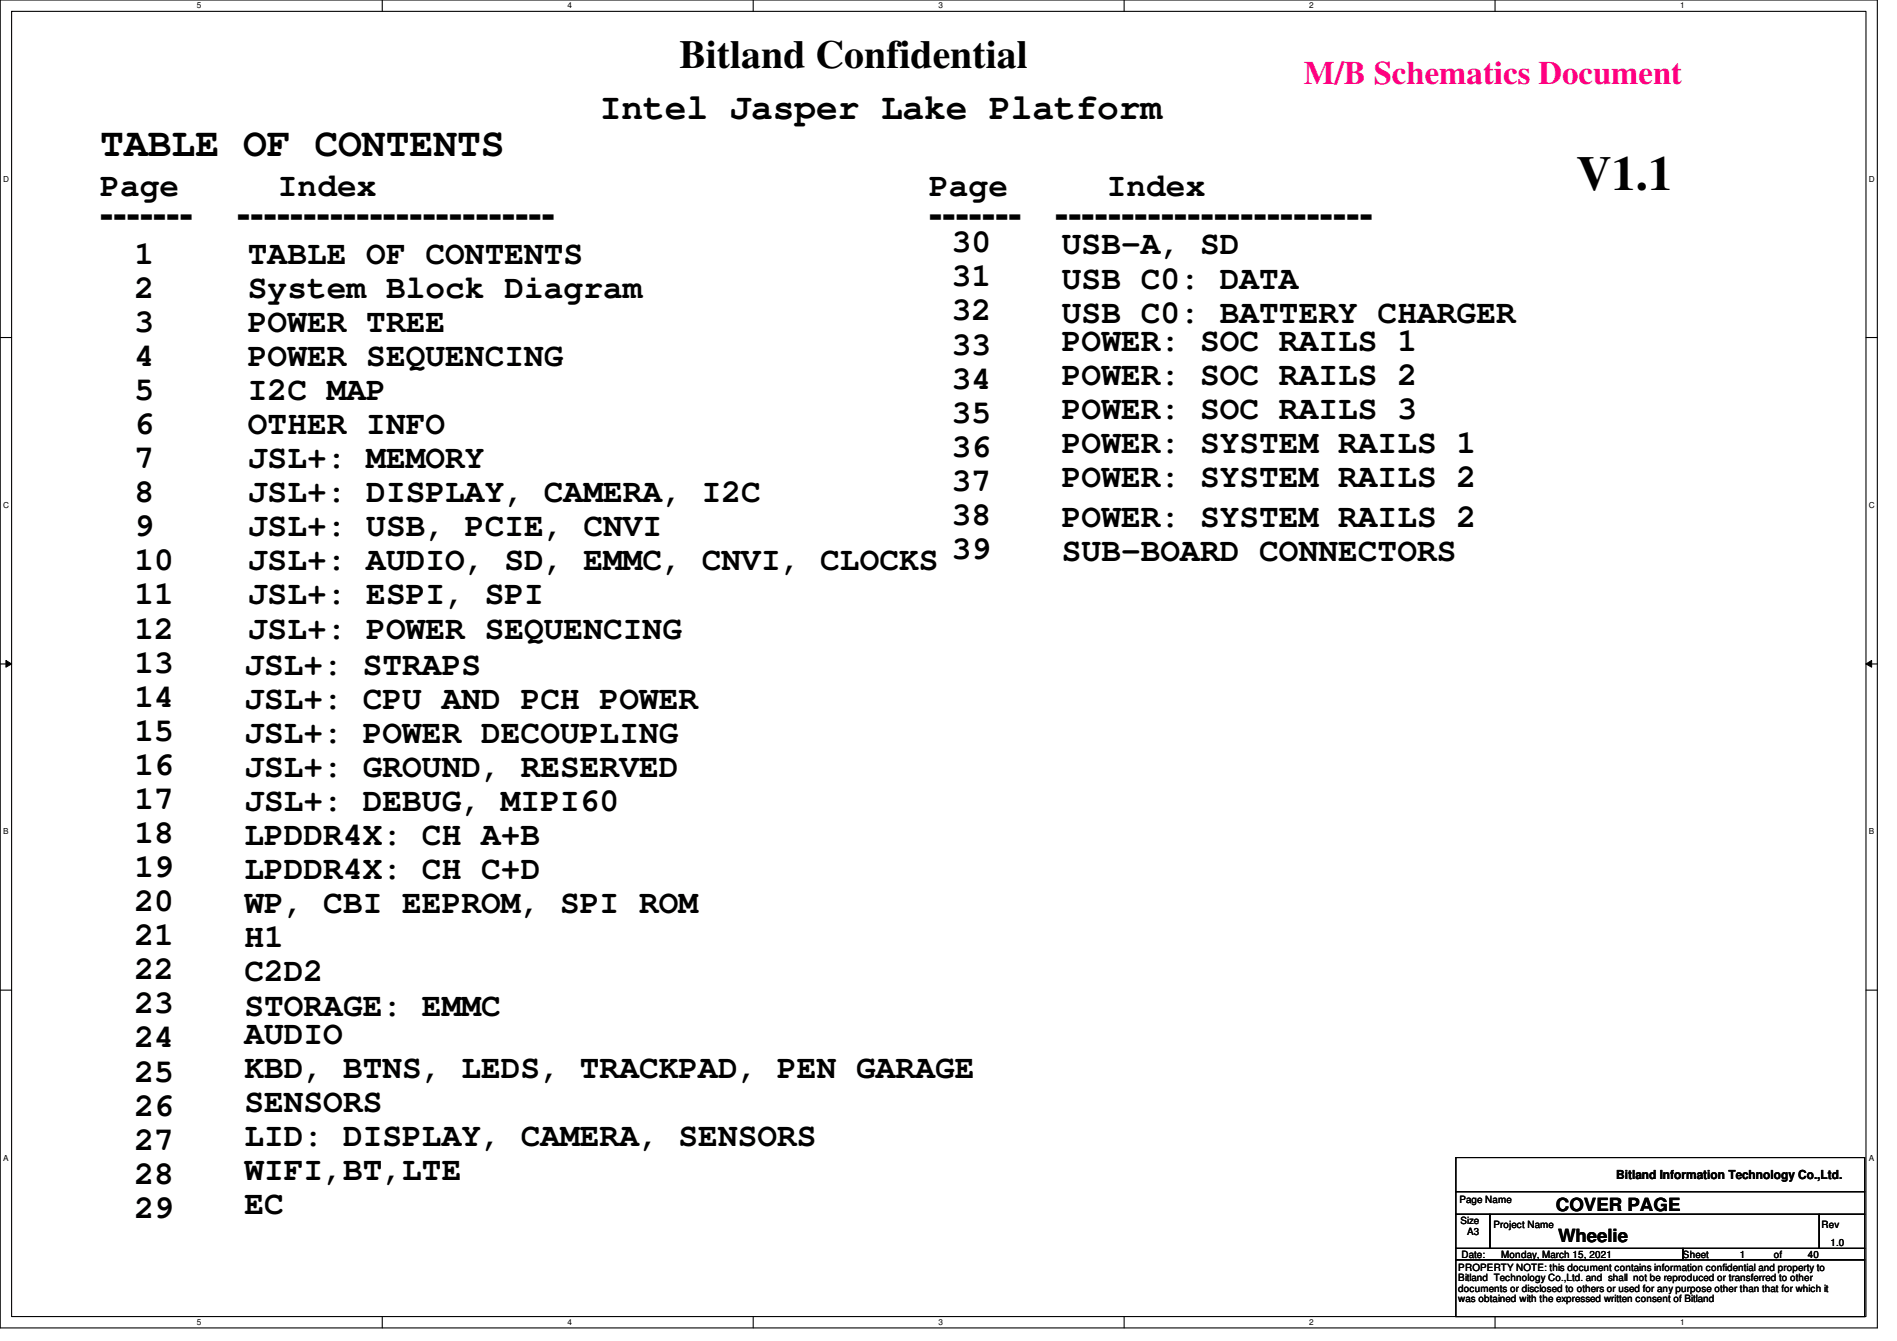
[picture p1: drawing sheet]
<svg xmlns="http://www.w3.org/2000/svg" width="297mm" height="210mm" viewBox="0 0 297 210" stroke-linecap="round" stroke-linejoin="round" font-family="sans-serif">
<defs><g id="words">
<text font-size="7.6" x="246.8" y="29.7">V1.1</text>
<g font-size="6.2">
<text x="106.4" y="10.7">Bitland Confidential</text>
<text x="15.7" y="24.4">TABLE OF CONTENTS</text>
<text x="15.7" y="35.6">-------</text>
<text x="37.2" y="35.6">------------------------</text>
<text x="145.5" y="35.6">-------</text>
<text x="165.2" y="35.6">------------------------</text>
</g>
<text font-size="5.7" x="93.9" y="18.6">Intel Jasper Lake Platform</text>
<text font-size="5.1" fill="#ff0080" x="204.2" y="13.2">M/B Schematics Document</text>
<g font-size="5.1">
<text x="15.7" y="30.6">Page</text>
<text x="43.5" y="30.6">Index</text>
<text x="145.5" y="30.6">Page</text>
<text x="173.3" y="30.6">Index</text>
<text x="21" y="41.3">1</text>
<text x="38.8" y="41.3">TABLE OF CONTENTS</text>
<text x="149" y="39.5">30</text>
<text x="166.3" y="39.8">USB-A, SD</text>
<text x="21" y="46.6">2</text>
<text x="38.8" y="46.6">System Block Diagram</text>
<text x="149" y="44.8">31</text>
<text x="166.3" y="45.2">USB C0: DATA</text>
<text x="21" y="51.9">3</text>
<text x="38.8" y="51.9">POWER TREE</text>
<text x="149" y="50.2">32</text>
<text x="166.3" y="50.5">USB C0: BATTERY CHARGER</text>
<text x="21" y="57.3">4</text>
<text x="38.8" y="57.3">POWER SEQUENCING</text>
<text x="149" y="55.5">33</text>
<text x="166.3" y="54.9">POWER: SOC RAILS 1</text>
<text x="21" y="62.6">5</text>
<text x="38.8" y="62.6">I2C MAP</text>
<text x="149" y="60.8">34</text>
<text x="166.3" y="60.3">POWER: SOC RAILS 2</text>
<text x="166.3" y="65.6">POWER: SOC RAILS 3</text>
<text x="21" y="67.9">6</text>
<text x="38.8" y="67.9">OTHER INFO</text>
<text x="149" y="71.5">36</text>
<text x="149" y="66.2">35</text>
<text x="166.3" y="71">POWER: SYSTEM RAILS 1</text>
<text x="21" y="73.3">7</text>
<text x="38.8" y="73.3">JSL+: MEMORY</text>
<text x="149" y="76.8">37</text>
<text x="166.3" y="76.3">POWER: SYSTEM RAILS 2</text>
<text x="21" y="78.6">8</text>
<text x="21" y="83.9">9</text>
<text x="38.8" y="78.6">JSL+: DISPLAY, CAMERA, I2C</text>
<text x="38.8" y="83.9">JSL+: USB, PCIE, CNVI</text>
<text x="149" y="82.2">38</text>
<text x="166.3" y="82.5">POWER: SYSTEM RAILS 2</text>
<text x="21" y="89.3">10</text>
<text x="38.8" y="89.3">JSL+: AUDIO, SD, EMMC, CNVI, CLOCKS</text>
<text x="149" y="87.5">39</text>
<text x="166.3" y="87.8">SUB-BOARD CONNECTORS</text>
<text x="21" y="94.6">11</text>
<text x="38.8" y="94.6">JSL+: ESPI, SPI</text>
<text x="21" y="99.9">12</text>
<text x="38.8" y="99.9">JSL+: POWER SEQUENCING</text>
<text x="21" y="105.3">13</text>
<text x="38.3" y="105.6">JSL+: STRAPS</text>
<text x="21" y="110.6">14</text>
<text x="38.3" y="111">JSL+: CPU AND PCH POWER</text>
<text x="21" y="116">15</text>
<text x="38.3" y="116.3">JSL+: POWER DECOUPLING</text>
<text x="21" y="121.3">16</text>
<text x="38.3" y="121.6">JSL+: GROUND, RESERVED</text>
<text x="21" y="132">18</text>
<text x="21" y="126.6">17</text>
<text x="38.3" y="127">JSL+: DEBUG, MIPI60</text>
<text x="21" y="137.3">19</text>
<text x="38.3" y="132.3">LPDDR4X: CH A+B</text>
<text x="38.3" y="137.6">LPDDR4X: CH C+D</text>
<text x="21" y="142.6">20</text>
<text x="38.3" y="143">WP, CBI EEPROM, SPI ROM</text>
<text x="21" y="148">21</text>
<text x="38.3" y="148.3">H1</text>
<text x="21" y="153.3">22</text>
<text x="38.3" y="153.6">C2D2</text>
<text x="21" y="158.6">23</text>
<text x="38.3" y="159">STORAGE: EMMC</text>
<text x="21" y="164">24</text>
<text x="38.3" y="163.4">AUDIO</text>
<text x="21" y="169.3">25</text>
<text x="38.3" y="168.7">KBD, BTNS, LEDS, TRACKPAD, PEN GARAGE</text>
<text x="21" y="174.6">26</text>
<text x="21" y="180">27</text>
<text x="38.3" y="174.1">SENSORS</text>
<text x="38.3" y="179.4">LID: DISPLAY, CAMERA, SENSORS</text>
<text x="21" y="185.3">28</text>
<text x="38.3" y="184.7">WIFI,BT,LTE</text>
<text x="21" y="190.6">29</text>
<text x="38.3" y="190.1">EC</text>
</g>
<g font-size="2.8">
<text x="243.6" y="189.5">COVER PAGE</text>
<text x="244" y="194.5">Wheelie</text>
</g>
<text font-size="1.9" x="253.1" y="184.6">Bitland Information Technology Co.,Ltd.</text>
<g font-size="1.6">
<text x="228.5" y="188.3">Page Name</text>
<text x="228.7" y="191.5">Size</text>
<text x="228.9" y="196.8">Date:</text>
<text x="229.7" y="193.3">A3</text>
<text x="233.8" y="192.2">Project Name</text>
<text x="235.1" y="196.8">Monday, March 15, 2021</text>
<text x="263.5" y="196.8">Sheet</text>
<text x="272.4" y="196.8">1</text>
<text x="277.7" y="196.8">of</text>
<text x="283.1" y="196.8">40</text>
<text x="285.2" y="192.2">Rev</text>
<text x="286.6" y="195.1">1.0</text>
<text x="228.3" y="199">PROPERTY NOTE: this document contains information confidential and property to</text>
<text x="228.3" y="200.6">Bitland Technology Co.,Ltd. and shall not be reproduced or transferred to other</text>
<text x="228.3" y="202.2">documents or disclosed to others or used for any purpose other than that for which it</text>
<text x="228.3" y="203.8">was obtained with the expressed written consent of Bitland</text>
</g>
<g font-size="1.3">
<text x="30.8" y="1.3">5</text>
<text x="88.9" y="1.3">4</text>
<text x="146.9" y="1.3">3</text>
<text x="205" y="1.3">2</text>
<text x="263.1" y="1.3">1</text>
<text x=".5" y="28.4">D</text>
<text x="292.6" y="28.4">D</text>
<text x=".5" y="79.5">C</text>
<text x="292.6" y="79.5">C</text>
<text x=".5" y="130.6">B</text>
<text x="292.6" y="130.6">B</text>
<text x=".5" y="181.7">A</text>
<text x="292.6" y="181.7">A</text>
<text x="30.8" y="207.4">5</text>
<text x="88.9" y="207.4">4</text>
<text x="146.9" y="207.4">3</text>
<text x="205" y="207.4">2</text>
<text x="263.1" y="207.4">1</text>
</g>
</g></defs>
<path d="M0 0h294v207.9h-294zM1.8 1.8h290.4v204.3h-290.4z" fill="none" stroke="#000" stroke-width=".17"/>
<g fill="#fff">
<path d="M30.8 .2h.7v1.4h-.7z"/>
<path d="M30.8 206.2h.7v1.4h-.7z"/>
</g>
<path d="M59.9 0v1.8M59.9 206.1v1.8" fill="none" stroke="#000" stroke-width=".17"/>
<g fill="#fff">
<path d="M88.9 .2h.6v1.4h-.6z"/>
<path d="M88.9 206.2h.6v1.4h-.6z"/>
</g>
<path d="M117.9 0v1.8M117.9 206.1v1.8" fill="none" stroke="#000" stroke-width=".17"/>
<g fill="#fff">
<path d="M146.9 .2h.7v1.4h-.7z"/>
<path d="M146.9 206.2h.7v1.4h-.7z"/>
</g>
<path d="M176 0v1.8M176 206.1v1.8" fill="none" stroke="#000" stroke-width=".17"/>
<g fill="#fff">
<path d="M205 .2h.7v1.4h-.7z"/>
<path d="M205 206.2h.7v1.4h-.7z"/>
</g>
<path d="M234.1 0v1.8M234.1 206.1v1.8" fill="none" stroke="#000" stroke-width=".17"/>
<g fill="#fff">
<path d="M263.1 .2h.7v1.4h-.7z"/>
<path d="M263.1 206.2h.7v1.4h-.7z"/>
<path d="M.5 27.3h.9v1.4h-.9z"/>
<path d="M292.6 27.3h.9v1.4h-.9z"/>
<path d="M.5 78.4h.9v1.4h-.9z"/>
<path d="M292.6 78.4h.9v1.4h-.9z"/>
</g>
<path d="M0 52.8h1.8M292.2 52.8h1.8" fill="none" stroke="#000" stroke-width=".17"/>
<g fill="#fff">
<path d="M.5 129.5h.8v1.4h-.8z"/>
<path d="M292.6 129.5h.9v1.4h-.9z"/>
</g>
<path d="M0 103.9h1.8M292.2 103.9h1.8" fill="none" stroke="#000" stroke-width=".17"/>
<path d="M.9 103.4l.9 .5-.9 .5zM292.2 103.9l.9-.5v1z" fill="#000"/>
<path d="M.9 103.4l.9 .5-.9 .5zM292.2 103.9l.9-.5v1z" fill="none" stroke="#000" stroke-width=".16"/>
<g fill="#fff">
<path d="M.5 180.5h.8v1.4h-.8z"/>
<path d="M292.6 180.5h.9v1.4h-.9z"/>
</g>
<path d="M0 155h1.8M292.2 155h1.8M228 181.2h64v5.3h-64zM228 186.5h64v3.6h-64zM228 190.1h5.3v5.3h-5.3zM228 195.4h35.5v1.8h-35.5zM228 197.2h64v8.9h-64zM233.3 190.1h51.6v5.3h-51.6zM263.5 195.4h28.5v1.8h-28.5zM284.9 190.1h7.1v5.3h-7.1z" fill="none" stroke="#000" stroke-width=".17"/>
<use href="#words"/>
</svg>
